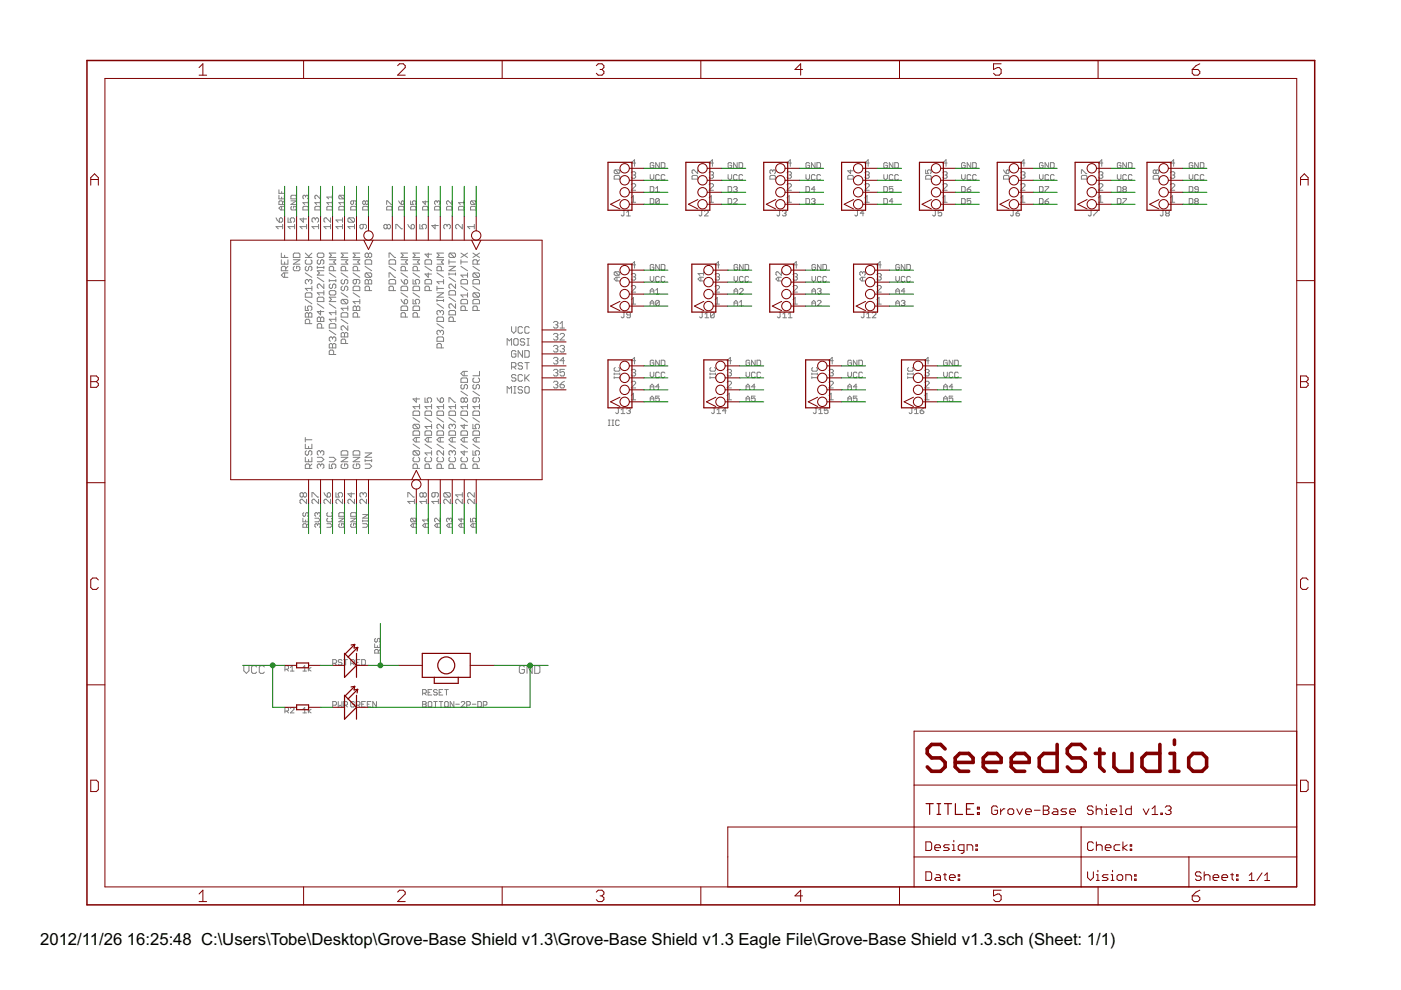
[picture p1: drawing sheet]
<svg xmlns="http://www.w3.org/2000/svg" width="297mm" height="210mm" viewBox="0 0 297 210" stroke-linecap="round" stroke-linejoin="round" font-family="sans-serif">
<defs><g id="words">
<g font-size="4">
<text x="8.5" y="200.4">2012/11/26</text>
<text x="26.9" y="200.4">16:25:48 C:\Users\Tobe\Desktop\Grove-Base Shield v1.3\Grove-Base Shield v1.3 Eagle File\Grove-Base Shield v1.3.sch (Sheet: 1/1)</text>
</g>
</g></defs>
<g fill="none" stroke="#808080" stroke-width=".21">
<path d="M130.2 37.4l.2-.2h.8l.2 .2v.6h-1.2zM130.4 36h.8l.2 .2v.4l-.2 .2M130.4 36l-.2 .2v.4l.2 .2h.8M130.4 36l.8 .8M133.8 39.2l.3-.3h.4l.3 .3v.2l-1 .9h1M133.8 36.6l.3-.2h.4l.3 .2-.3 .5M134.3 37.1h.2M134.5 37.1l.3 .2-.3 .5h-.4l-.3-.2M134.8 34.6h-1l.7-.7v1.4M137.9 39.6h.5l.2 .2v.7l-.2 .2h-.5zM137.9 37v.8l.3 .4 .4-.4v-.8M138.6 34.7l-.2-.2h-.4l-.1 .2v.7l.1 .2h.4l.2-.2v-.3h-.4"/>
<path d="M139 39.9l.4-.3v1.1M139.8 37.2l-.2-.2h-.4l-.2 .2v.8l.2 .2h.4l.2-.2M139.8 34.5v1.1l-.8-1.1v1.1M140.2 34.5h.6l.2 .2v.7l-.2 .2h-.6zM141 37.2l-.2-.2h-.4l-.2 .2v.8l.2 .2h.4l.2-.2M146.9 37.2h.8l.2 .2v.6h-1.2v-.6zM147.9 36v.8l-.8-.8-.4 .2v.4l.2 .2M150.3 36.6l.3-.2h.4l.3 .2-.3 .5M150.3 39.2l.3-.3h.4l.3 .3v.2l-1 .9h1M150.8 37.1h.2M151 37.1l.3 .2-.3 .5h-.4l-.3-.2M151.3 34.6h-1l.7-.7v1.4"/>
<path d="M154.4 37v.8l.3 .4 .4-.4v-.8M154.4 39.6h.5l.2 .2v.7l-.2 .2h-.5zM155.1 34.7l-.2-.2h-.3l-.2 .2v.7l.2 .2h.3l.2-.2v-.3h-.4M155.5 39.8l.2-.2h.4l.2 .2-.2 .3M156.3 37.2l-.2-.2h-.4l-.2 .2v.8l.2 .2h.4l.2-.2M156.3 34.5v1.1l-.8-1.1v1.1M156.7 34.5h.6l.2 .2v.7l-.2 .2h-.6zM157.5 37.2l-.2-.2h-.4l-.2 .2v.8l.2 .2h.4l.2-.2M163.4 37.2h.8l.2 .2v.6h-1.2v-.6zM163.8 36.2l-.2-.2-.4 .2v.4l.2 .2M163.8 36.2l.2-.2 .4 .2v.4l-.2 .2M163.8 36.2v.2"/>
<path d="M166.9 39.2l.2-.3h.5l.2 .3v.2l-.9 .9h.9M166.9 36.6l.2-.2h.5l.2 .2-.2 .5M167.3 37.1h.3M167.6 37.1l.2 .2-.2 .5h-.5l-.2-.2M167.8 34.6h-.9l.7-.7v1.4M170.9 37v.8l.4 .4 .3-.4v-.8M170.9 39.6h.5l.2 .2v.7l-.2 .2h-.5zM171.6 34.7l-.2-.2h-.3l-.2 .2v.7l.2 .2h.3l.2-.2v-.3h-.3M172.8 37.2l-.2-.2h-.4l-.2 .2v.8l.2 .2h.4l.2-.2M172.8 34.5v1.1l-.8-1.1v1.1M173.2 34.5h.6l.2 .2v.7l-.2 .2h-.6zM174 37.2l-.2-.2h-.4l-.2 .2v.8l.2 .2h.4l.2-.2"/>
<path d="M179.9 37.2h.8l.2 .2v.6h-1.2v-.6zM180.3 36v.8l-.6-.6h1.2M183.4 39.2l.2-.3h.5l.2 .3v.2l-.9 .9h.9M183.4 36.6l.2-.2h.5l.2 .2-.2 .5M183.8 37.1h.3M184.1 37.1l.2 .2-.2 .5h-.5l-.2-.2M184.3 34.6h-.9l.7-.7v1.4M187.4 37v.8l.4 .4 .4-.4v-.8M187.4 39.6h.6l.2 .2v.7l-.2 .2h-.6zM188.2 34.7l-.2-.2h-.4l-.2 .2v.7l.2 .2h.4l.2-.2v-.3h-.4M189.3 34.5v1.1l-.7-1.1v1.1M189.3 37.2l-.2-.2h-.4l-.1 .2v.8l.1 .2h.4l.2-.2"/>
<path d="M189.3 39.6h-.7v.5l.3-.2 .4 .2v.4l-.2 .2h-.4l-.1-.2M189.7 34.5h.6l.2 .2v.7l-.2 .2h-.6zM190.5 37.2l-.2-.2h-.4l-.2 .2v.8l.2 .2h.4l.2-.2M196.3 36v.8h.5l-.2-.4 .2-.4h.4l.2 .2v.4l-.2 .2M196.4 37.2h.8l.2 .2v.6h-1.1v-.6zM199.9 39.2l.2-.3h.5l.2 .3v.2l-.9 .9h.9M199.9 36.6l.2-.2h.5l.2 .2-.2 .5M200.3 37.1h.3M200.6 37.1l.2 .2-.2 .5h-.5l-.2-.2M200.8 34.6h-.9l.7-.7v1.4M203.9 37v.8l.4 .4 .3-.4v-.8M203.9 39.6h.5l.2 .2v.7l-.2 .2h-.5z"/>
<path d="M204.6 34.7l-.2-.2h-.3l-.2 .2v.7l.2 .2h.3l.2-.2v-.3h-.3M205.8 37.2l-.2-.2h-.3l-.2 .2v.8l.2 .2h.3l.2-.2M205.8 34.5v1.1l-.7-1.1v1.1M205.8 39.6l-.7 .5M206.2 34.5h.6l.2 .2v.7l-.2 .2h-.6zM207 37.2l-.2-.2h-.4l-.2 .2v.8l.2 .2h.4l.2-.2M212.8 36l.5 .8M213 37.2h.7l.2 .2v.6h-1.1v-.6zM213.3 36.2l.3-.2 .3 .2v.4l-.2 .2h-.4zM216.4 39.2l.2-.3h.5l.2 .3v.2l-.9 .9h.9M216.4 36.6l.2-.2h.5l.2 .2-.2 .5M216.9 37.1h.2"/>
<path d="M217.1 37.1l.2 .2-.2 .5h-.5l-.2-.2M217.3 34.6h-.9l.7-.7v1.4M220.4 37v.8l.4 .4 .3-.4v-.8M220.4 39.6h.6l.1 .2v.7l-.1 .2h-.6zM221.1 34.7l-.1-.2h-.4l-.2 .2v.7l.2 .2h.4l.1-.2v-.3h-.3M221.6 39.6h.7l-.7 1.1M222.3 37.2l-.2-.2h-.3l-.2 .2v.8l.2 .2h.3l.2-.2M222.3 34.5v1.1l-.7-1.1v1.1M222.7 34.5h.6l.2 .2v.7l-.2 .2h-.6zM223.5 37.2l-.2-.2h-.4l-.2 .2v.8l.2 .2h.4l.2-.2M229.3 37.4l.2-.2h.8l.1 .2v.6h-1.1zM229.3 36.8v-.8h.2l.8 .8h.1"/>
<path d="M232.9 39.2l.2-.3h.5l.2 .3v.2l-.9 .9h.9M232.9 36.6l.2-.2h.5l.2 .2-.2 .5M233.4 37.1h.2M233.6 37.1l.2 .2-.2 .5h-.5l-.2-.2M233.8 34.6h-.9l.7-.7v1.4M236.9 39.6h.6l.2 .2v.7l-.2 .2h-.6zM236.9 37v.8l.4 .4 .4-.4v-.8M237.7 34.7l-.2-.2h-.4l-.2 .2v.7l.2 .2h.4l.2-.2v-.3h-.4M238.8 34.5v1.1l-.7-1.1v1.1M238.8 37.2l-.2-.2h-.3l-.2 .2v.8l.2 .2h.3l.2-.2M239.2 34.5h.6l.2 .2v.7l-.2 .2h-.6zM240 37.2l-.2-.2h-.4l-.2 .2v.8l.2 .2h.4l.2-.2"/>
<path d="M244.5 37.4l.2-.2h.8l.2 .2v.6h-1.2zM245.1 36.2l-.2-.2-.4 .2v.4l.2 .2 .4-.2M245.1 36.2l.2-.2 .4 .2v.4l-.2 .2-.4-.2M245.1 36.2v.4M248.1 39.2l.2-.3h.5l.3 .3v.2l-1 .9h1M248.1 36.6l.2-.2h.5l.3 .2-.3 .5M248.6 37.1h.2M248.8 37.1l.3 .2-.3 .5h-.5l-.2-.2M249.1 34.6h-1l.7-.7v1.4M252.1 37v.8l.4 .4 .4-.4v-.8M252.1 39.6h.6l.2 .2v.7l-.2 .2h-.6zM252.9 34.7l-.2-.2h-.4l-.2 .2v.7l.2 .2h.4l.2-.2v-.3h-.4"/>
<path d="M254.1 34.5v1.1l-.8-1.1v1.1M254.1 37.2l-.2-.2h-.4l-.2 .2v.8l.2 .2h.4l.2-.2M254.5 34.5h.6l.1 .2v.7l-.1 .2h-.6zM255.2 37.2l-.1-.2h-.4l-.2 .2v.8l.2 .2h.4l.1-.2M58.5 46.2l.7 .9M59.1 41.4v.8h1.2v-.8M59.1 40.2v.8h1.2M59.2 46.4l.3-.2 .4 .2v.5l-.2 .2h-.5zM59.6 55.1v.9h1.4v-.9M59.6 53.7v.9h1.4M59.7 40.6v.4M59.7 41.8v.4"/>
<path d="M59.7 43.8v.7M59.9 43.3v-.5l-.2-.2h-.4l-.2 .2v.5h1.2M59.9 48h-1.4l.5 .5M59.9 47.6v.9M60.3 43.8h-.8l-.4 .3 .4 .4h.8M60.3 42.6l-.4 .4M60.3 54.1v.5M60.3 55.5v.5M60.3 57.9v.9M60.6 57.4v-.7l-.3-.2h-.4l-.3 .2v.7h1.4M61 57.9h-.9l-.5 .4 .5 .5h.9M61 56.5l-.4 .4"/>
<path d="M61.1 46.2v.9h.7l-.3-.7 .3-.2h.4l.3 .2v.5l-.3 .2M61.7 41.6l.2-.2h.7l.2 .2v.6h-1.1zM61.7 42.6h1.1l-1.1 .7h1.1M61.9 43.8l-.2 .1v.4l.2 .2h.7l.2-.2v-.4l-.2-.1h-.3v.3M62.2 55.1h1.4l-1.4 .9h1.4M62.2 53.9l.2-.2h1l.2 .2v.7h-1.4zM62.4 56.5l-.2 .2v.5l.2 .2h1l.2-.2v-.5l-.2-.2h-.5v.4M62.5 48h-1.4l.4 .5M62.5 47.6v.9M64.2 43.9l.2-.1h.8l.2 .1v.6h-1.2zM64.3 46.2v.9l-.7-.7h1.4M64.7 54.6h1.4"/>
<path d="M64.7 57.9l1.4 .9M64.7 53.7l1 .9M64.8 41.6l-.2-.2-.4 .2v.4l.2 .2M64.8 41.6l.2-.2 .4 .2v.4l-.2 .2M64.8 41.6v.2M65 56.5l-.3 .2v.5l.3 .2 .4-.2v-.5l.3-.2 .4 .2v.5l-.2 .2M65 55.1l-.3 .2v.5l.3 .2h.9l.2-.2v-.5l-.2-.2M65 48h-1.4l.5 .5M65 47.6v.9M65.4 43h-1.2l.4 .3M65.4 42.6v.7M65.4 59.5v.2"/>
<path d="M65.4 59.5l-.2-.2-.5 .2v.5l.3 .2M65.4 59.5l.3-.2 .4 .2v.5l-.2 .2M66.1 53.7l-.7 .7M66.8 43.9l.2-.1h.7l.2 .1v.6h-1.1zM66.8 46.4l-.2-.2-.5 .2v.5l.3 .2M66.8 46.4l.3-.2 .4 .2v.5l-.2 .2M66.8 46.4v.3M67.3 53.9l.2-.2h.9l.3 .2v.5l-.3 .2h-.9l-.2-.2zM67.3 56.5v.4M67.3 58.8l1.4 .9M67.3 56.7h1.4M67.5 55.1l-.2 .2v.5l.4 .2 .3-.2v-.5l.4-.2 .3 .2v.5l-.3 .2"/>
<path d="M67.5 48h-1.4l.5 .5M67.5 47.6v.9M67.9 43h-1.1l.3 .3M67.9 41.4v.8l-.8-.8-.3 .2v.4l.2 .2M67.9 42.6v.7M68.7 57.4h-1.4l.4 .5-.4 .4h1.4M68.7 56.5v.4M69.3 43.9l.2-.1h.8l.1 .1v.6h-1.1zM69.8 55.1h1.4l-.5 .4 .5 .5h-1.4M69.8 59.3v.4M69.8 59.5h1.4M69.8 57.9l1.4 .9"/>
<path d="M70.1 48h-1.4l.5 .5M70.1 46.2v.9l-.9-.9h-.3l-.2 .2v.5l.2 .2M70.1 47.6v.9M70.4 41.4v.8M70.4 42.6v.7M70.4 43h-1.1l.4 .3M70.4 41.8h-1.1l.4 .4M70.7 57.4v-.7l-.2-.2h-.5l-.2 .2v.7h1.4M71.2 53.7h-1.4l.5 .4-.5 .5h1.4M71.2 59.3v.4M71.8 43.9l.2-.1h.8l.2 .1v.6h-1.2zM72 41.4l-.2 .2v.4l.2 .2h.8"/>
<path d="M72 41.4h.8l.2 .2v.4l-.2 .2M72 41.4l.8 .8M72.3 55.1h1.4l-.4 .4 .4 .5h-1.4M72.3 57.9l1.4 .9M72.6 59.3l-.3 .2v.5l.5 .2 .2-.2v-.5l.5-.2 .2 .2v.5l-.2 .2M72.6 48h-1.4l.5 .5M72.6 46.2v.9M72.6 47.6v.9M72.6 46.7h-1.4l.5 .4M73 42.6v.7M73 43h-1.2l.4 .3M73.3 57.4v-.7l-.3-.2h-.4l-.3 .2v.7h1.4"/>
<path d="M73.7 53.7h-1.4l.5 .4-.5 .5h1.4M74 46.2h.9l.3 .2v.5l-.3 .2M74 46.2l-.2 .2v.5l.2 .2h.9M74 46.2l.9 .9M74.5 43.8h.8l.2 .1v.6h-1.1v-.6zM74.9 55.1h1.4l-.5 .4 .5 .5h-1.4M74.9 57.9l1.4 .9M75 42.6v.6l-.2 .1-.4-.1v-.4l.1-.2h.8l.2 .2v.4l-.2 .1M75.2 47.6v.9M75.2 48h-1.4l.4 .5M75.6 59.3v.7l-.3 .2-.4-.2v-.5l.2-.2h1l.2 .2v.5l-.2 .2M75.8 57.4v-.7l-.2-.2h-.5l-.2 .2v.7h1.4"/>
<path d="M76.3 53.7h-1.4l.4 .4-.4 .5h1.4M76.9 43.9l.2-.1h.8l.2 .1v.6h-1.2zM77 47.6v.7l-.2 .2-.5-.2v-.5l.2-.2h1l.2 .2v.5l-.2 .2M77.4 59.5l.2-.2 .5 .2 .5-.2 .2 .2v.7h-1.4zM77.4 55.3l.2-.2h1l.2 .2v.7h-1.4zM77.4 56.5l1.4 .9M77.5 42.8v.4M77.5 42.8l.2-.2 .4 .2v.4l-.2 .1-.4-.1M77.5 42.8l-.2-.2-.4 .2v.4l.2 .1 .4-.1M77.6 57.9l-.2 .2v.5l.2 .2h1M77.6 57.9h1l.2 .2v.5l-.2 .2M77.6 57.9l1 .9"/>
<path d="M78.1 53.9l-.2-.2-.5 .2v.5l.2 .2 .5-.2M78.1 53.9l.2-.2 .5 .2v.5l-.2 .2-.5-.2M78.1 53.9v.5M78.1 59.5v.7M82 43.3v-.7l1.1 .7M82 43.9l.2-.1h.7l.2 .1v.6h-1.1zM82.1 47.8l-.2-.2-.5 .2v.5l.2 .2 .5-.2M82.1 47.8l.2-.2 .5 .2v.5l-.3 .2-.4-.2M82.1 47.8v.5M82.5 58.8v-.9h.2l1 .9h.2M82.5 59.5l.2-.2h1l.2 .2v.7h-1.4zM82.5 55.3l.2-.2h1l.2 .2v.7h-1.4z"/>
<path d="M82.5 54.6v-.9h.2l1 .9h.2M82.5 56.5l1.4 .9M83.9 48.5v-.9h.3l.9 .9h.2M84.5 42.6l.6 .7M84.5 43.9l.2-.1h.8l.2 .1v.6h-1.2zM85 55.1h1.4l-.4 .4 .4 .5h-1.4M85 59.3l.7 .9M85 57.9l1.4 .9M85.3 42.6l.4 .2v.4l-.2 .1h-.4v-.5zM85.7 59.5l.5-.2 .2 .2v.5l-.2 .2h-.5zM86 57.4v-.7l-.3-.2h-.4l-.3 .2v.7h1.4M86.4 53.7h-1.4l.5 .4-.5 .5h1.4"/>
<path d="M86.5 47.6l.7 .9M87.1 42.6v.7h.5l-.2-.3 .2-.4h.4l.2 .2v.4l-.2 .1M87.1 43.9l.1-.1h.8l.2 .1v.6h-1.1zM87.2 47.8l.4-.2 .3 .2v.5l-.3 .2h-.4zM87.6 59.3v.9h.7l-.3-.7 .3-.2h.4l.3 .2v.5l-.3 .2M87.6 55.1h1.4l-.5 .4 .5 .5h-1.4M87.6 57.9l1.4 .9M88.5 57.4v-.7l-.2-.2h-.5l-.2 .2v.7h1.4M89 53.7h-1.4l.4 .4-.4 .5h1.4M89 47.6v.9h.7l-.2-.7 .2-.2h.5l.2 .2v.5l-.2 .2M89.8 43.8h.8l.1 .1v.6h-1.1v-.6zM90.1 59.5l.2-.2h1l.2 .2v.7h-1.4z"/>
<path d="M90.1 55.3l.2-.2h1l.2 .2v.7h-1.4zM90.1 56.5l1.4 .9M90.2 42.6v.7l-.6-.5h1.1M90.8 53.7v.9l-.7-.7h1.4M90.8 57.9v.9l-.7-.7h1.4M92.1 43.9l.2-.1h.8l.2 .1v.6h-1.2zM92.2 47.6v.9l-.7-.7h1.4M92.6 55.1h1.4l-.4 .4 .4 .5h-1.4M92.6 57.9l1.4 .9M92.7 42.8l.2-.2 .4 .2v.4l-.2 .1M92.7 42.8v.2M92.7 42.8l-.2-.2-.4 .2v.4l.2 .1"/>
<path d="M93.6 57.4v-.7l-.3-.2h-.4l-.3 .2v.7h1.4M94 53.7h-1.4l.5 .4-.5 .5h1.4M94 59.3v.9M94 59.7h-1.4l.5 .5M94.8 47.8l.2-.2 .5 .2v.5l-.3 .2M94.8 47.8l-.2-.2-.5 .2v.5l.2 .2M94.8 47.8v.2M94.9 43.8h.7l.2 .1v.6h-1.1v-.6zM95.2 55.5h1.4M95.2 55.1v.9M95.2 57.9v.4M95.2 58.8l1.4 .9"/>
<path d="M95.2 58.1h1.4M95.2 56.5h1.4l-1.4 .9h1.4M95.4 53.7l-.2 .2v.5l.2 .2h1M95.4 53.7h1l.2 .2v.5l-.2 .2M95.4 53.7l1 .9M95.8 42.6v.7l-.7-.7-.4 .2v.4l.2 .1M96.6 57.9v.4M97.2 43.9l.2-.1h.8l.2 .1v.6h-1.2zM97.7 59.5l.3-.2h.9l.2 .2v.7h-1.4zM97.7 55.1v.9M97.7 56.5l1.4 .9M97.7 55.5h1.4"/>
<path d="M97.7 53.7l1.4 .9M98 47.6v.9l-.9-.9h-.2l-.3 .2v.5l.3 .2M98.4 43h-1.2l.4 .3M98.4 42.6v.7M99.1 58.3h-1.4l.5 .5M99.1 57.9v.9M99.1 53.7l-1.4 .9M99.8 43.9l.1-.1h.8l.2 .1v.6h-1.1zM99.9 42.6l-.1 .2v.4l.1 .1h.8M99.9 42.6h.8l.2 .2v.4l-.2 .1M99.9 42.6l.8 .7M100.3 56.5l1.4 .9"/>
<path d="M100.3 53.7l1.4 .9M100.5 57.9l-.2 .2v.5l.2 .2h.9M100.5 59.3h.9l.3 .2v.7h-1.4v-.7zM100.5 57.9h.9l.3 .2v.5l-.3 .2M100.5 57.9l.9 .9M100.6 48h-1.5l.5 .5M100.6 47.6v.9M101.2 56v-.7l-.2-.2h-.5l-.2 .2v.7h1.4M101.7 55.1l-.5 .4M101.7 53.7l-1.4 .9M130.4 57.6h.8l.2 .2v.4l-.2 .2M130.4 57.6l-.2 .2v.4l.2 .2h.8"/>
<path d="M130.4 57.6l.8 .8M130.8 58.8v.8M131.4 58.8h-.8l-.4 .4 .4 .4h.8M132.1 44.6h.4M132.3 44.6v1l-.2 .2-.4-.2M132.9 45.8h.7M132.9 45l.4-.4v1.2M133.8 58.2l.3-.2h.4l.3 .2-.3 .5M133.8 42l.5-.5v1.4M133.8 42.9h1M134.3 58.7h.2M134.5 58.7l.3 .2-.3 .5h-.4l-.3-.2"/>
<path d="M134.8 56.2h-1l.7-.7v1.4M137.9 42.1h.5l.2 .2v.8l-.2 .1h-.5zM137.9 58.6v.8l.3 .4 .4-.4v-.8M138.6 56.3l-.2-.2h-.4l-.1 .2v.7l.1 .2h.4l.2-.2v-.4h-.4M139 40.7h.8M139.8 58.8l-.2-.2h-.4l-.2 .2v.8l.2 .2h.4l.2-.2M139.8 42.3v.8l-.2 .1h-.4l-.2-.1M139.8 42.3l-.2-.2h-.4l-.2 .2v.8M139.8 56.1v1.1l-.8-1.1v1.1M139.8 42.3l-.8 .8M140.2 56.1h.6l.2 .2v.7l-.2 .2h-.6zM141 58.8l-.2-.2h-.4l-.2 .2v.8l.2 .2h.4l.2-.2"/>
<path d="M148.6 58.8v.8M148.6 44.6h.4M148.8 44.6v1l-.2 .2-.4-.2M149.2 58.8h-.8l-.4 .4 .4 .4h.8M149.2 58h-1.2l.4 .4M149.2 57.6v.8M149.4 44.8l.2-.2h.4l.2 .2v.2l-.8 .8h.8M150.3 42l.5-.5v1.4M150.3 42.9h1M151.6 58.2l.2-.2h.5l.2 .2-.2 .5M152.1 58.7h.2M152.3 58.7l.2 .2-.2 .5h-.5l-.2-.2"/>
<path d="M152.5 56.2h-.9l.7-.7v1.4M154.4 42.1h.5l.2 .2v.8l-.2 .1h-.5zM155.5 42.3l.2-.2h.4l.2 .2v.2l-.8 .7h.8M155.6 58.6v.8l.4 .4 .4-.4v-.8M155.9 40.1h.2M156.1 40.1l.2 .2-.2 .4h-.4l-.2-.2M156.4 56.3l-.2-.2h-.4l-.2 .2v.7l.2 .2h.4l.2-.2v-.4h-.4M157.6 58.8l-.2-.2h-.4l-.2 .2v.8l.2 .2h.4l.2-.2M157.6 56.1v1.1l-.8-1.1v1.1M158 56.1h.5l.2 .2v.7l-.2 .2h-.5zM158.7 58.8l-.2-.2h-.3l-.2 .2v.8l.2 .2h.3l.2-.2M165.1 58.8v.8"/>
<path d="M165.1 44.6h.4M165.3 44.6v1l-.2 .2-.4-.2M165.7 58.8h-.8l-.4 .4 .4 .4h.8M165.7 57.6v.8l-.8-.8-.4 .2v.4l.2 .2M165.9 44.8l.2-.2h.4l.2 .2-.2 .4M166.3 45.2h.2M166.5 45.2l.2 .2-.2 .4h-.4l-.2-.2M166.9 42.9h.9M166.9 42l.4-.5v1.4M168.1 58.2l.3-.2h.4l.3 .2-.3 .5M168.6 58.7h.2M168.8 58.7l.3 .2-.3 .5h-.4l-.3-.2"/>
<path d="M169.1 56.2h-1l.7-.7v1.4M170.9 42.1h.5l.2 .2v.8l-.2 .1h-.5zM172 42.3l.2-.2h.4l.2 .2-.2 .4M172.1 58.6v.8l.4 .4 .4-.4v-.8M172.4 42.7h.2M172.6 42.7l.2 .2-.2 .3h-.4l-.2-.1M172.8 40.1h-.8l.6-.5v1.1M172.9 56.3l-.2-.2h-.4l-.2 .2v.7l.2 .2h.4l.2-.2v-.4h-.4M174.1 58.8l-.2-.2h-.4l-.2 .2v.8l.2 .2h.4l.2-.2M174.1 56.1v1.1l-.8-1.1v1.1M174.5 56.1h.5l.2 .2v.7l-.2 .2h-.5zM175.2 58.8l-.2-.2h-.3l-.2 .2v.8l.2 .2h.3l.2-.2"/>
<path d="M181.6 44.6h.4M181.8 44.6v1l-.2 .2-.4-.2M182.9 57.8l-.2-.2-.4 .2v.4l.2 .2M182.9 57.8l.2-.2 .4 .2v.4l-.2 .2M182.9 57.8v.2M182.9 58.8v.8M183.2 45.2h-.8l.6-.6v1.2M183.4 42.9h.9M183.4 42l.4-.5v1.4M183.5 58.8h-.8l-.4 .4 .4 .4h.8M185.9 58.2l.2-.2h.5l.2 .2-.2 .5M186.4 58.7h.2"/>
<path d="M186.6 58.7l.2 .2-.2 .5h-.5l-.2-.2M186.8 56.2h-.9l.7-.7v1.4M187.4 42.1h.6l.2 .2v.8l-.2 .1h-.6zM189.3 42.7h-.7l.5-.6v1.1M189.9 58.6v.8l.4 .4 .4-.4v-.8M190.7 56.3l-.2-.2h-.4l-.2 .2v.7l.2 .2h.4l.2-.2v-.4h-.4M191.9 58.8l-.2-.2h-.4l-.2 .2v.8l.2 .2h.4l.2-.2M191.9 56.1v1.1l-.8-1.1v1.1M192.3 56.1h.5l.2 .2v.7l-.2 .2h-.5zM193 58.8l-.2-.2h-.4l-.1 .2v.8l.1 .2h.4l.2-.2M198.1 44.6h.4M198.3 44.6v1l-.2 .2-.4-.2"/>
<path d="M199.7 44.6h-.8v.6l.4-.2 .4 .2v.4l-.2 .2h-.4l-.2-.2M199.9 42.9h.9M199.9 42l.4-.5v1.4M203.9 42.1h.5l.2 .2v.8l-.2 .1h-.5zM205.1 40.1h.5l.2 .4-.2 .2h-.3l-.2-.2zM205.8 42.1h-.7v.6l.3-.2 .4 .2v.4l-.2 .1h-.3l-.2-.1M214.6 44.6h.4M214.8 44.6v1l-.2 .2-.4-.2M215.4 45.2h.6l.2 .4-.2 .2h-.4l-.2-.2zM216.2 44.6l-.8 .6M216.4 42.9h.9M216.4 42l.5-.5v1.4"/>
<path d="M220.4 42.1h.6l.1 .2v.8l-.1 .1h-.6zM221.6 42.7h.5l.2 .4-.2 .1h-.3l-.2-.1zM222.3 42.1l-.7 .6M231.1 44.6h.4M231.3 44.6v1l-.2 .2-.4-.2M231.9 44.6h.8v.2l-.8 .8v.2M232.9 42.9h.9M232.9 42l.5-.5v1.4M236.9 42.1h.6l.2 .2v.8l-.2 .1h-.6zM238.1 42.1h.7l-.7 1.1M238.3 40.1l-.2-.2 .2-.3h.3l.2 .2-.2 .3M238.3 40.1l-.2 .2 .2 .4h.3l.2-.2-.2-.4"/>
<path d="M238.3 40.1h.3M246.4 44.6h.4M246.6 44.6v1l-.2 .2-.4-.2M247.3 45.2l-.2 .2 .2 .4h.4l.2-.2-.2-.4M247.3 45.2l-.2-.2 .2-.4h.4l.2 .2-.2 .4M247.3 45.2h.4M248.1 42.9h1M248.1 42l.5-.5v1.4M252.1 42.1h.6l.2 .2v.8l-.2 .1h-.6zM253.5 42.7l-.2-.2 .2-.4h.4l.2 .2-.2 .4M253.5 42.7l-.2 .2 .2 .3h.4l.2-.1-.2-.4M253.5 42.7h.4"/>
<path d="M254.1 40.1h-.6l-.2-.2 .2-.3h.4l.2 .2v.7l-.2 .2h-.4l-.2-.2M64.7 64.9v.9h.7l-.2-.7 .2-.2h.5l.2 .2v.5l-.2 .2M64.7 62.3l.3-.2h.9l.2 .2v.7h-1.4zM64.7 66.5l.3-.2 .4 .2 .5-.2 .2 .2v.7h-1.4zM64.7 63.5l1.4 .9M65.4 66.5v.7M65.7 68.6v-.7l-.3-.2h-.4l-.3 .2v.7h1.4M66.1 61.2h-1.4l.5 .4M66.1 60.7v.9M67.3 67.5l.2-.3 .5 .3 .4-.3 .3 .3v.7h-1.4zM67.3 64.4l1.4 1M67.5 63h.9l.3 .2v.7h-1.4v-.7z"/>
<path d="M68 65.8v1l-.7-.7h1.4M68 67.5v.7M68.2 69.6v-.7l-.2-.3h-.5l-.2 .3v.7h1.4M68.7 62.1h-1.4l.4 .4M68.7 60.2v1l-1-1h-.2l-.2 .3v.4l.2 .3M68.7 61.6v.9M69.8 61.8l.2-.2h1l.2 .2v.5l-.2 .2h-1l-.2-.2zM69.8 73.1l.2-.3 .5 .3 .5-.3 .2 .3v.7h-1.4zM69.8 68.9l.2-.3h1l.2 .3v.7h-1.4zM69.8 70l1.4 1M69.8 64.4l1.4 1M70 60.2l-.2 .3v.4l.5 .3 .2-.3v-.4l.5-.3 .2 .3v.4l-.2 .3"/>
<path d="M70.5 71.7l-.2-.3-.5 .3v.4l.2 .3M70.5 71.7l.2-.3 .5 .3v.4l-.2 .3M70.5 71.7v.2M70.5 73.1v.7M70.7 75.2v-.7l-.2-.3h-.5l-.2 .3v.7h1.4M71.2 63h-1.4l.5 .5-.5 .4h1.4M71.2 66.3h-1.4l.5 .5M71.2 65.8v1M71.2 67.2v1M71.2 67.7h-1.4l.5 .5M72.3 66.5l.3-.2h.9l.2 .2v.7h-1.4zM72.3 70.7l.3-.2 .4 .2 .5-.2 .2 .2v.7h-1.4z"/>
<path d="M72.3 67.7l1.4 .9M72.3 62.1l1.4 .9M72.6 63.5l-.3 .2v.5l.3 .2h.9M72.6 63.5h.9l.2 .2v.5l-.2 .2M72.6 60.7l-.3 .2v.5l.5 .2 .2-.2v-.5l.5-.2 .2 .2v.5l-.2 .2M72.6 63.5l.9 .9M73 70.7v.7M73.3 72.8v-.7l-.3-.2h-.4l-.3 .2v.7h1.4M73.7 69.1v.9l-.9-.9h-.2l-.3 .2v.5l.3 .2M73.7 64.9v.9M73.7 65.4h-1.4l.5 .4M74.9 65.1l.2-.2 .5 .2 .5-.2 .2 .2v.7h-1.4z"/>
<path d="M74.9 60.9l.2-.2h1l.2 .2v.7h-1.4zM74.9 62.1l1.4 .9M75.6 65.1v.7M75.8 67.2v-.7l-.2-.2h-.5l-.2 .2v.7h1.4M76.3 63.5v.9M76.3 63.9h-1.4l.4 .5M78.3 61.6v-.7l-.2-.2h-.5l-.2 .2v.7h1.4M83.4 61.6v-.7l-.2-.2h-.5l-.2 .2v.7h1.4M85 65.1l.3-.2h.9l.2 .2v.7h-1.4zM85 60.9l.3-.2h.9l.2 .2v.7h-1.4zM85 63.5l.7 .9M85 62.1l1.4 .9"/>
<path d="M85.7 63.7l.5-.2 .2 .2v.5l-.2 .2h-.5zM86 67.2v-.7l-.3-.2h-.4l-.3 .2v.7h1.4M87.6 65.1l.2-.2h.9l.3 .2v.7h-1.4zM87.6 63.5v.9h.7l-.3-.7 .3-.2h.4l.3 .2v.5l-.3 .2M87.6 60.9l.2-.2h.9l.3 .2v.7h-1.4zM87.6 62.1l1.4 .9M88.5 67.2v-.7l-.2-.2h-.5l-.2 .2v.7h1.4M91 61.6v-.7l-.2-.2h-.5l-.2 .2v.7h1.4M92.6 62.1h1.4l-1.4 .9h1.4M92.6 67.5l.3-.3h.9l.2 .3v.7h-1.4zM92.6 60.7v.9M92.6 63.5v.4"/>
<path d="M92.6 68.6l1.4 1M92.6 64.4l1.4 1M92.6 63.7h1.4M92.6 61.2h1.4M92.9 71.4h.9l.2 .3v.7h-1.4v-.7zM93.3 66.1l-.2-.3-.5 .3v.4l.3 .3M93.3 66.1l.3-.3 .4 .3v.4l-.2 .3M93.3 70.3l-.2-.3-.5 .3v.4l.3 .3M93.3 70.3l.3-.3 .4 .3v.4l-.2 .3M93.3 66.1v.2M93.3 70.3v.2M93.6 73.8v-.7l-.3-.3h-.4l-.3 .3v.7h1.4"/>
<path d="M94 63.5v.4M95.2 61.8l.2-.2h1l.2 .2v.7h-1.4zM95.2 63l1.4 .9M95.4 65.8h1l.2 .3v.7h-1.4v-.7zM96.1 68.2v-.7l-.2-.3h-.5l-.2 .3v.7h1.4M96.6 64.4v1l-.9-1-.5 .2v.5l.2 .3M96.6 60.2v1l-.9-1h-.3l-.2 .3v.4l.2 .3M97.7 63.7l.3-.2h.9l.2 .2v.7h-1.4zM97.7 60.7l1.4 .9M98.4 78.7v1M98.7 65.8v-.7l-.3-.2h-.4l-.3 .2v.7h1.4M99.1 62.1v.9"/>
<path d="M99.1 62.5h-1.4l.5 .5M99.1 78.7h-.9l-.5 .5 .5 .5h.9M100.3 60.7l1.4 .9M100.5 62.1l-.2 .2v.5l.2 .2h.9M100.5 63.5h.9l.3 .2v.7h-1.4v-.7zM100.5 62.1h.9l.3 .2v.5l-.3 .2M100.5 62.1l.9 .9M101.2 65.8v-.7l-.2-.2h-.5l-.2 .2v.7h1.4M101.7 78.7v1h-1.4M107.5 73.2v-1.4l.5 .5 .5-.5v1.4M108.5 69.3v.9l.4 .5 .5-.5v-.9M108.5 77.8h.7l.2-.2v-.5l-.2-.2h-.7v1.4"/>
<path d="M108.9 72l.3-.2h.4l.3 .2v1l-.3 .2h-.4l-.3-.2zM108.9 77.8l.5 .5M109.4 79.7l-.2-.3h-.5l-.2 .5 .2 .2h.5l.2 .5-.2 .2h-.5l-.2-.2M109.4 74.6l-.2-.3h-.5l-.2 .3v.9l.2 .2h.5l.2-.2v-.5h-.5M110.8 69.5l-.2-.2h-.5l-.2 .2v.9l.2 .3h.5l.2-.3M110.8 77.1l-.2-.2h-.5l-.2 .2 .2 .5h.5l.2 .2-.2 .5h-.5l-.2-.3M110.8 74.3v1.4l-.9-1.4v1.4M110.8 79.7l-.2-.3h-.5l-.2 .3v.9l.2 .2h.5l.2-.2M111.3 72l-.3-.2h-.4l-.3 .5 .3 .2h.4l.3 .5-.3 .2h-.4l-.3-.2M111.3 74.3h.7l.2 .3v.9l-.2 .2h-.7zM111.3 79.4v1.4M111.3 76.9h.9"/>
<path d="M111.7 71.8h.5M111.7 73.2h.5M111.7 76.9v1.4M112 71.8v1.4M112.2 69.5l-.2-.2h-.5l-.2 .2v.9l.2 .3h.5l.2-.3M112.2 79.4l-.9 .9M117.3 78.5l.3-.2h.4l.3 .2-.3 .5M117.3 68.4l.3-.2h.4l.3 .2-.3 .5M117.3 70.9l.3-.2h.4l.3 .2-.3 .5M117.3 73.5l.3-.3h.4l.3 .3-.3 .4M117.3 76l.3-.2h.4l.3 .2-.3 .5M117.8 68.9h.2"/>
<path d="M117.8 71.4h.2M117.8 73.9h.2M117.8 76.5h.2M117.8 79h.2M118 79l.3 .2-.3 .5h-.4l-.3-.2M118 68.9l.3 .2-.3 .5h-.4l-.3-.3M118 71.4l.3 .2-.3 .5h-.4l-.3-.2M118 73.9l.3 .3-.3 .4h-.4l-.3-.2M118 76.5l.3 .2-.3 .5h-.4l-.3-.3M118.7 69.6h1M118.7 68.6l.5-.4v1.4M118.7 70.9l.3-.2h.4l.3 .2v.3l-1 .9h1"/>
<path d="M118.7 73.5l.3-.3h.4l.3 .3-.3 .4M119.2 73.9h.2M119.4 73.9l.3 .3-.3 .4h-.4l-.3-.2M119.7 78.3h-1v.7l.5-.2 .5 .2v.5l-.3 .2h-.4l-.3-.2M119.7 76.5h-1l.7-.7v1.4M130.2 79.1v.4M130.2 79.9v.4M130.2 79.3h1.2M130.4 77.9l-.2 .2v.4l.2 .2h.8l.2-.2v-.4l-.2-.2M131.4 79.1v.4M131.4 79.9v.4M132.1 66.2h.4"/>
<path d="M132.3 66.2v1l-.2 .2-.4-.2M133.6 66.8h-.5l-.2-.2 .2-.4h.4l.1 .2v.8l-.1 .2h-.4l-.2-.2M133.8 63.5l.5-.4v1.4M133.8 78.5l.3-.2h.4l.3 .2-.3 .5M133.8 60.8l.3-.3h.4l.3 .3v.2l-1 .9h1M133.8 64.5h1M134.3 79h.2M134.5 79l.3 .2-.3 .5h-.4l-.3-.2M134.8 76.5h-1l.7-.7v1.4M137.9 78.9v.8l.3 .4 .4-.4v-.8M137.9 62.3v-.8l.3-.3 .4 .3v.8M137.9 64.8v-.7l.3-.4 .4 .4v.7"/>
<path d="M137.9 64.3h.7M137.9 61.7h.7M138.6 76.6l-.2-.2h-.4l-.1 .2v.7l.1 .2h.4l.2-.2v-.4h-.4M139 61.5l.4-.3v1.1M139 62.3h.8M139.8 63.9l-.2-.2h-.4l-.2 .2v.7M139.8 76.4v1.1l-.8-1.1v1.1M139.8 79.1l-.2-.2h-.4l-.2 .2v.8l.2 .2h.4l.2-.2M139.8 63.9v.7l-.2 .2h-.4l-.2-.2M139.8 63.9l-.8 .7M140.2 76.4h.6l.2 .2v.7l-.2 .2h-.6zM141 79.1l-.2-.2h-.4l-.2 .2v.8l.2 .2h.4l.2-.2"/>
<path d="M148.7 66.2h.4M148.9 66.2v1l-.2 .2-.4-.2M149.5 67.4h.8M149.5 66.6l.4-.4v1.2M150.5 79.3h1.2M150.5 79.1v.4M150.5 79.9v.4M150.7 77.9l-.2 .2v.4l.2 .2h.8l.2-.2v-.4l-.2-.2M151.4 66.4v.8l-.2 .2h-.4l-.2-.2M151.4 66.4l-.2-.2h-.4l-.2 .2v.8M151.4 66.4l-.8 .8M151.6 64.5h.9"/>
<path d="M151.6 60.8l.2-.3h.5l.2 .3v.2l-.9 .9h.9M151.6 63.5l.5-.4v1.4M151.7 79.1v.4M151.7 79.9v.4M154.2 78.5l.2-.2h.5l.2 .2-.2 .5M154.6 79h.3M154.9 79l.2 .2-.2 .5h-.5l-.2-.2M155.1 76.5h-.9l.7-.7v1.4M155.6 62.3v-.8l.4-.3 .4 .3v.8M155.6 64.8v-.7l.4-.4 .4 .4v.7M155.6 64.3h.8M155.6 61.7h.8"/>
<path d="M156.8 61.3l.2-.1h.4l.2 .1v.2l-.8 .8h.8M156.8 64.8h.8M156.8 64.1l.4-.4v1.1M158.2 78.9v.8l.4 .4 .3-.4v-.8M158.9 76.6l-.2-.2h-.3l-.2 .2v.7l.2 .2h.3l.2-.2v-.4h-.3M160.1 79.1l-.2-.2h-.4l-.2 .2v.8l.2 .2h.4l.2-.2M160.1 76.4v1.1l-.8-1.1v1.1M160.5 76.4h.6l.2 .2v.7l-.2 .2h-.6zM161.3 79.1l-.2-.2h-.4l-.2 .2v.8l.2 .2h.4l.2-.2M165.2 66.2h.4M165.4 66.2v1l-.2 .2-.4-.2M166 67.4h.8"/>
<path d="M166 66.6l.4-.4v1.2M167.2 67.4h.7M167.2 66.6l.3-.4v1.2M168.1 64.5h1M168.1 60.8l.3-.3h.4l.3 .3v.2l-1 .9h1M168.1 63.5l.5-.4v1.4M172.1 79.3h1.2M172.1 79.1v.4M172.1 79.9v.4M172.1 62.3v-.8l.4-.3 .4 .3v.8M172.1 64.8v-.7l.4-.4 .4 .4v.7M172.1 64.3h.8"/>
<path d="M172.1 61.7h.8M172.3 77.9l-.2 .2v.4l.2 .2h.8l.2-.2v-.4l-.2-.2M173.3 79.1v.4M173.3 79.9v.4M173.3 63.9l.2-.2h.4l.2 .2v.2l-.8 .7h.8M173.3 61.3l.2-.1h.4l.2 .1-.2 .4M173.7 61.7h.2M173.9 61.7l.2 .2-.2 .4h-.4l-.2-.2M175.7 78.5l.3-.2h.4l.3 .2-.3 .5M176.2 79h.2M176.4 79l.3 .2-.3 .5h-.4l-.3-.2M176.7 76.5h-1l.7-.7v1.4"/>
<path d="M179.8 78.9v.8l.3 .4 .4-.4v-.8M180.5 76.6l-.2-.2h-.3l-.2 .2v.7l.2 .2h.3l.2-.2v-.4h-.4M181.7 76.4v1.1l-.8-1.1v1.1M181.7 79.1l-.2-.2h-.4l-.2 .2v.8l.2 .2h.4l.2-.2M182.1 76.4h.6l.2 .2v.7l-.2 .2h-.6zM182.9 79.1l-.2-.2h-.4l-.2 .2v.8l.2 .2h.4l.2-.2M183 66.2h.4M183.2 66.2v1l-.2 .2-.4-.2M183.8 67.4h.7M183.8 66.6l.3-.4v1.2M184.9 66.4l.2-.2h.4l.2 .2v.2l-.8 .8h.8M185.9 60.8l.2-.3h.5l.2 .3v.2l-.9 .9h.9"/>
<path d="M185.9 64.5h.9M185.9 63.5l.5-.4v1.4M189.9 62.3v-.8l.4-.3 .4 .3v.8M189.9 64.8v-.7l.4-.4 .4 .4v.7M189.9 64.3h.8M189.9 61.7h.8M191.1 63.9l.2-.2h.4l.2 .2-.2 .4M191.5 64.3h.2M191.7 64.3l.2 .2-.2 .3h-.4l-.2-.2M191.9 61.7h-.8l.6-.5v1.1M192.4 79.3h1.2M192.4 79.1v.4"/>
<path d="M192.4 79.9v.4M192.6 77.9l-.2 .2v.4l.2 .2h.8l.2-.2v-.4l-.2-.2M193.6 79.1v.4M193.6 79.9v.4M196.1 78.5l.2-.2h.5l.2 .2-.2 .5M196.5 79h.3M196.8 79l.2 .2-.2 .5h-.5l-.2-.2M197 76.5h-.9l.7-.7v1.4M200.1 78.9v.8l.4 .4 .4-.4v-.8M200.9 76.6l-.2-.2h-.4l-.2 .2v.7l.2 .2h.4l.2-.2v-.4h-.4M202 79.1l-.2-.2h-.4l-.1 .2v.8l.1 .2h.4l.2-.2M202 76.4v1.1l-.7-1.1v1.1"/>
<path d="M202.4 76.4h.6l.2 .2v.7l-.2 .2h-.6zM203.2 79.1l-.2-.2h-.4l-.2 .2v.8l.2 .2h.4l.2-.2M64.7 94.2v.9h1.4v-.9M64.7 97v.9h1.4v-.9M64.7 92.8v.9M64.7 93.2h1.4M65 95.6l-.3 .2v.5l.5 .2 .2-.2v-.5l.5-.2 .2 .2v.5l-.2 .2M65.4 94.6v.5M65.4 97.4v.5M65.7 99.3v-.7l-.3-.2h-.4l-.3 .2v.7h1.4M66.1 98.4l-.4 .4M67.3 97h.9l.5 .4-.5 .5h-.9"/>
<path d="M68 95.8l-.3-.2-.4 .2v.5l.2 .2M68 98.6l-.3-.2-.4 .2v.5l.2 .2M68 95.8l.2-.2 .5 .2v.5l-.3 .2M68 98.6l.2-.2 .5 .2v.5l-.3 .2M68 95.8v.2M68 98.6v.2M69.8 98.4v.9h.7l-.2-.7 .2-.2h.5l.2 .2v.5l-.2 .2M69.8 97h.9l.5 .4-.5 .5h-.9M72.3 95.8l.3-.2h.9l.2 .2v.7h-1.4zM72.3 97h1.4l-1.4 .9h1.4M72.6 98.4l-.3 .2v.5l.3 .2h.9l.2-.2v-.5l-.2-.2h-.5v.4M74.9 97h1.4l-1.4 .9h1.4"/>
<path d="M75.1 95.6h1l.2 .2v.7h-1.4v-.7zM75.1 98.4l-.2 .2v.5l.2 .2h1l.2-.2v-.5l-.2-.2h-.5v.4M77.4 97.4v.5M77.4 98.4h.9l.5 .4-.5 .5h-.9M77.4 96h1.4l-1.4 1h1.4M77.4 97.7h1.4M78.8 97.4v.5M87.6 94.2l1.4 .9M87.6 88.6l1.4 .9M87.8 87.1h.9l.3 .3v.7h-1.4v-.7zM87.8 90l-.2 .2v.5l.2 .2h.9M87.8 91.4h.9l.3 .2v.7h-1.4v-.7z"/>
<path d="M87.8 95.6l-.2 .2v.5l.2 .2h.9M87.8 97l-.2 .2v.5l.2 .2h.9l.3-.2v-.5l-.3-.2M87.8 90h.9l.3 .2v.5l-.3 .2M87.8 95.6h.9l.3 .2v.5l-.3 .2M87.8 95.6l.9 .9M87.8 90l.9 .9M88.3 84.3v1l-.7-.7h1.4M88.3 92.8v.9M88.5 99.3v-.7l-.2-.2h-.5l-.2 .2v.7h1.4M89 85.7v1M89 86.2h-1.4l.4 .5M89 92.8h-1l-.4 .4 .4 .5h1"/>
<path d="M90.1 84.3v1h.7l-.2-.7 .2-.3h.5l.2 .3v.4l-.2 .3M90.1 94.2l1.4 .9M90.1 88.6l1.4 .9M90.3 87.1h1l.2 .3v.7h-1.4v-.7zM90.3 91.4h1l.2 .2v.7h-1.4v-.7zM90.3 97l-.2 .2v.5l.2 .2h1l.2-.2v-.5l-.2-.2M90.8 92.8v.9M91 99.3v-.7l-.2-.2h-.5l-.2 .2v.7h1.4M91.5 85.7v1M91.5 90v.9M91.5 95.6v.9M91.5 90.4h-1.4l.5 .5"/>
<path d="M91.5 86.2h-1.4l.5 .5M91.5 96h-1.4l.5 .5M91.5 92.8h-.9l-.5 .4 .5 .5h.9M92.6 94.2l1.4 .9M92.6 88.6l1.4 .9M92.6 84.3l.7 1M92.9 87.1h.9l.2 .3v.7h-1.4v-.7zM92.9 91.4h.9l.2 .2v.7h-1.4v-.7zM92.9 97l-.3 .2v.5l.3 .2h.9l.2-.2v-.5l-.2-.2M93.3 84.6l.5-.3 .2 .3v.4l-.2 .3h-.5zM93.3 92.8v.9M93.6 99.3v-.7l-.3-.2h-.4l-.3 .2v.7h1.4"/>
<path d="M94 90v.9l-.9-.9h-.2l-.3 .2v.5l.3 .2M94 95.6v.9l-.9-.9-.5 .2v.5l.3 .2M94 85.7v1M94 92.8h-.9l-.5 .4 .5 .5h.9M94 86.2h-1.4l.5 .5M95.2 85.3v-1h.2l1 1h.2M95.2 94.2l1.4 .9M95.2 88.6l1.4 .9M95.4 87.1h1l.2 .3v.7h-1.4v-.7zM95.4 91.4h1l.2 .2v.7h-1.4v-.7zM95.4 97l-.2 .2v.5l.2 .2h1l.2-.2v-.5l-.2-.2M95.9 90.2l-.2-.2-.5 .2v.5l.2 .2"/>
<path d="M95.9 95.8l-.2-.2-.5 .2v.5l.2 .2M95.9 90.2l.2-.2 .5 .2v.5l-.2 .2M95.9 95.8l.2-.2 .5 .2v.5l-.2 .2M95.9 90.2v.2M95.9 92.8v.9M95.9 95.8v.2M96.1 99.3v-.7l-.2-.2h-.5l-.2 .2v.7h1.4M96.6 85.7v1M96.6 86.2h-1.4l.5 .5M96.6 92.8h-.9l-.5 .4 .5 .5h.9M97.7 94.2l1.4 .9M97.7 88.6l1.4 .9"/>
<path d="M97.7 83l1.4 .9M98 80.1h.9l.2 .3v.7h-1.4v-.7zM98 81.5l-.3 .3v.4l.5 .3 .2-.3v-.4l.5-.3 .2 .3v.4l-.2 .3M98 87.1h.9l.2 .3v.7h-1.4v-.7zM98 91.4h.9l.2 .2v.7h-1.4v-.7zM98 97l-.3 .2v.5l.3 .2h.9l.2-.2v-.5l-.2-.2M98.4 90v.9l-.7-.7h1.4M98.4 84.6l.3-.3 .4 .3v.4l-.2 .3-.5-.3M98.4 84.6l-.2-.3-.5 .3v.4l.3 .3 .4-.3M98.4 95.6v.9l-.7-.7h1.4M98.4 84.6v.4M98.4 92.8v.9"/>
<path d="M98.7 99.3v-.7l-.3-.2h-.4l-.3 .2v.7h1.4M99.1 85.7v1M99.1 92.8h-.9l-.5 .4 .5 .5h.9M99.1 86.2h-1.4l.5 .5M100.3 90v.9h.7l-.3-.7 .3-.2h.4l.3 .2v.5l-.3 .2M100.3 95.6v.9h.7l-.3-.5 .3-.4h.4l.3 .2v.5l-.3 .2M100.3 94.2l1.4 .9M100.3 88.6l1.4 .9M100.3 83l1.4 .9M100.5 80.1l-.2 .3v.4l.2 .3h.9l.3-.3v-.4l-.3-.3M100.5 81.5l-.2 .3v.4l.4 .3 .3-.3v-.4l.4-.3 .3 .3v.4l-.3 .3M100.5 87.1h.9l.3 .3v.7h-1.4v-.7z"/>
<path d="M100.5 91.4h.9l.3 .2v.7h-1.4v-.7zM100.5 97l-.2 .2v.5l.2 .2h.9l.3-.2v-.5l-.3-.2M101 84.3v.7l-.3 .3-.4-.3v-.4l.2-.3h.9l.3 .3v.4l-.3 .3M101 92.8v.9M101.2 99.3v-.7l-.2-.2h-.5l-.2 .2v.7h1.4M101.7 85.7v1M101.7 92.8h-1l-.4 .4 .4 .5h1M101.7 86.2h-1.4l.4 .5M107.5 83.4v-1.4l.5 .4 .5-.4v1.4M108.9 83.4h.5M108.9 82h.5M109.2 82v1.4"/>
<path d="M110.8 82.2l-.2-.2h-.5l-.2 .2 .2 .5h.5l.2 .2-.2 .5h-.5l-.2-.3M111.3 82.2l.2-.2h.5l.2 .2v.9l-.2 .3h-.5l-.2-.3zM111.5 80.1l.7 .7M117.3 81.1l.3-.3h.4l.3 .3-.3 .5M117.8 81.6h.2M118 81.6l.3 .2-.3 .5h-.4l-.3-.3M118.7 81.6h.7l.3 .4-.3 .3h-.4l-.3-.3zM119.7 80.8l-1 .8M129 90.2h.3M129 89.1h.3M129.2 89.1v1.1M129.8 90.2h.3"/>
<path d="M129.8 89.1h.3M129.9 89.1v1.1M130.2 80.1h1.2M130.9 86.5h.4M131.1 86.5v1l-.2 .2-.4-.2M131.3 89.3l-.2-.2h-.4l-.2 .2v.7l.2 .2h.4l.2-.2M131.7 87.7h.8M131.7 86.9l.4-.4v1.2M132.9 86.7l.2-.2h.4l.1 .2-.1 .4M133.3 87.1h.2M133.5 87.1l.1 .2-.1 .4h-.4l-.2-.2M133.8 81.1l.3-.3h.4l.3 .3v.2l-1 1h1"/>
<path d="M133.8 83.8l.5-.4v1.4M133.8 84.8h1M137.9 82.6v-.8l.3-.4 .4 .4v.8M137.9 85.1v-.7l.3-.4 .4 .4v.7M137.9 82h.7M137.9 84.6h.7M139.8 84h-.8v.6l.4-.2 .4 .2v.3l-.2 .2h-.4l-.2-.2M139.8 82h-.8l.6-.6v1.2M150.5 80.1h1.2M151.2 86.5h.4M151.4 86.5v1l-.2 .2-.3-.2M152 87.7h.8"/>
<path d="M152 86.9l.4-.4v1.2M154 87.1h-.8l.6-.6v1.2M154.2 81.1l.2-.3h.5l.2 .3v.2l-.9 1h.9M154.2 84.8h.9M154.2 83.8l.4-.4v1.4M158.2 82.6v-.8l.4-.4 .3 .4v.8M158.2 85.1v-.7l.4-.4 .3 .4v.7M158.2 82h.7M158.2 84.6h.7M160.1 84h-.8v.6l.4-.2 .4 .2v.3l-.2 .2h-.4l-.2-.2M160.1 82h-.8l.6-.6v1.2M172.1 80.1h1.2"/>
<path d="M172.8 86.5h.4M173 86.5v1l-.2 .2-.4-.2M173.6 87.7h.8M173.6 86.9l.4-.4v1.2M175.6 86.5h-.8v.6l.4-.2 .4 .2v.4l-.3 .2h-.3l-.2-.2M175.7 81.1l.3-.3h.4l.3 .3v.2l-1 1h1M175.7 84.8h1M175.7 83.8l.5-.4v1.4M179.8 82.6v-.8l.3-.4 .4 .4v.8M179.8 85.1v-.7l.3-.4 .4 .4v.7M179.8 82h.7M179.8 84.6h.7"/>
<path d="M181.7 84h-.8v.6l.4-.2 .4 .2v.3l-.2 .2h-.4l-.2-.2M181.7 82h-.8l.6-.6v1.2M192.4 80.1h1.2M193.1 86.5h.4M193.3 86.5v1l-.2 .2-.4-.2M193.9 87.7h.8M193.9 86.9l.4-.4v1.2M195.1 87.1h.6l.2 .4-.2 .2h-.4l-.2-.2zM195.9 86.5l-.8 .6M196.1 81.1l.2-.3h.5l.2 .3v.2l-.9 1h.9M196.1 84.8h.9M196.1 83.8l.4-.4v1.4"/>
<path d="M200.1 82.6v-.8l.4-.4 .4 .4v.8M200.1 85.1v-.7l.4-.4 .4 .4v.7M200.1 82h.8M200.1 84.6h.8M202 84h-.7v.6l.3-.2 .4 .2v.3l-.2 .2h-.4l-.1-.2M202 82h-.7l.5-.6v1.2M64.2 109.9v.7h1.2v-.7M64.3 104.7l.2-.2 .5 .2v.5l-.2 .2-.5-.2M64.3 104.7v.5M64.3 104.7l-.2-.2-.5 .2v.5l.2 .2 .5-.2M64.4 108.7l-.2 .2v.4l.2 .2 .4-.2v-.4l.2-.2 .4 .2v.4l-.2 .2M64.8 110.3v.3"/>
<path d="M65 111.8v-.6l-.2-.2h-.4l-.2 .2v.6h1.2M65 105.9v.9l-.9-.9h-.3l-.2 .2v.5l.2 .2M65.4 111l-.4 .4M66.1 105.4v-.9h.3l.9 .9h.2M66.8 109.9h.7l.4 .4-.4 .3h-.7M67.3 111.2l-.2-.2-.3 .2v.4l.2 .2M67.3 111.2l.2-.2 .4 .2v.4l-.2 .2M67.3 108.9l-.2-.2-.3 .2v.4l.2 .2M67.3 108.9l.2-.2 .4 .2v.4l-.2 .2M67.3 108.9v.2M67.3 111.2v.2M67.5 105.9v.9l-.9-.9h-.2l-.3 .2v.5l.3 .2"/>
<path d="M68.7 104.5l.7 .9M69.3 111h.8l.3 .4-.3 .4h-.8M69.4 104.7l.4-.2 .3 .2v.5l-.3 .2h-.4zM69.5 109.9l-.2 .2v.3l.2 .2h.8l.1-.2v-.3l-.1-.2M69.5 108.7l-.2 .2v.4l.2 .2h.8l.1-.2v-.4l-.1-.2M70.1 105.9v.9l-.9-.9h-.3l-.2 .2v.5l.2 .2M71.2 104.5v.9h.7l-.2-.5 .2-.4h.5l.2 .2v.5l-.2 .2M71.8 109.9h1.2l-1.2 .7h1.2M72 111l-.2 .2v.4l.2 .2h.8l.2-.2v-.4l-.2-.2h-.4v.4M72 108.7h.8l.2 .2v.6h-1.2v-.6zM72.6 105.9v.9l-.9-.9h-.2l-.3 .2v.5l.3 .2M74.4 109.9h1.1l-1.1 .7h1.1"/>
<path d="M74.5 104.5v.9l-.7-.7h1.4M74.5 108.7h.8l.2 .2v.6h-1.1v-.6zM74.5 111l-.1 .2v.4l.1 .2h.8l.2-.2v-.4l-.2-.2h-.3v.4M75.2 105.9v.9l-1-.9h-.2l-.2 .2v.5l.2 .2M76.9 111h.8l.4 .4-.4 .4h-.8M76.9 109.1h1.2l-1.2 .8h1.2M76.9 110.4h1.2M76.9 110.3v.3M77 104.7l-.2-.2-.5 .2v.5l.2 .2M77 104.7l.2-.2 .5 .2v.5l-.2 .2M77 104.7v.2M77.7 105.9v.9l-.9-.9h-.3l-.2 .2v.5l.2 .2"/>
<path d="M78.1 110.3v.3M86.5 105.4v-.9h.2l.9 .9h.3M87.2 109.9l-.1 .2v.3l.1 .2h.8M87.2 109.9h.8l.2 .2v.3l-.2 .2M87.2 109.9l.8 .7M87.6 111v.8M87.9 105.9v.9M87.9 106.3h-1.4l.4 .5M88.2 111h-.8l-.3 .4 .3 .4h.8M89.7 104.7l-.2-.2-.5 .2v.5l.2 .2 .5-.2M89.7 104.7l.2-.2 .5 .2v.5l-.2 .2-.5-.2M89.7 104.7v.5"/>
<path d="M90.2 111v.8M90.4 105.9v.9M90.4 106.3h-1.4l.5 .5M90.7 111h-.7l-.4 .4 .4 .4h.7M90.7 109.9v.7M90.7 110.3h-1.1l.4 .3M92.2 104.5v.7l-.2 .2-.5-.2v-.5l.3-.2h.9l.2 .2v.5l-.2 .2M92.7 111v.8M92.9 106.3h-1.4l.5 .5M92.9 105.9v.9M93.3 109.9v.7l-.8-.7-.4 .2v.3l.2 .2M93.3 111h-.8l-.4 .4 .4 .4h.8"/>
<path d="M94.3 104.5h.9l.3 .2v.5l-.3 .2M94.3 104.5l-.2 .2v.5l.2 .2h.9M94.3 104.5l.9 .9M95.2 110.1l.2-.2 .4 .2v.3l-.2 .2M95.2 110.1l-.1-.2-.4 .2v.3l.2 .2M95.2 110.1v.2M95.2 111v.8M95.5 105.9v.9l-.9-.9h-.3l-.2 .2v.5l.2 .2M95.8 111h-.7l-.4 .4 .4 .4h.7M97.8 109.9v.7l-.6-.5h1.2M97.8 111v.8M98 104.5v.9"/>
<path d="M98 105.9v.9l-.9-.9h-.2l-.3 .2v.5l.3 .2M98 104.9h-1.4l.5 .5M98.4 111h-.8l-.4 .4 .4 .4h.8M99.8 109.9v.7h.5l-.2-.3 .2-.4h.4l.2 .2v.3l-.2 .2M100.3 111v.8M100.6 104.5v.9l-1-.9-.5 .2v.5l.3 .2M100.6 105.9v.9l-1-.9-.5 .2v.5l.3 .2M100.9 111h-.8l-.3 .4 .3 .4h.8M72.9 139.8h.8M73.3 139.8v1.2M76.3 139.8h-.8v1.2h.8M76.7 139.8h.6l.2 .2v.8l-.2 .2h-.6z"/>
<path d="M79.4 136.5v.8h1.2v-.8M79.6 135.4l-.2 .2v.3l.4 .2 .2-.2v-.3l.4-.2 .2 .2v.3l-.2 .2M80 136.9v.4M80.2 138.5v-.6l-.2-.2h-.4l-.2 .2v.6h1.2M80.6 137.7l-.4 .4M51.7 141.1v1.1l.5 .6 .6-.6v-1.1M54.4 141.4l-.3-.3h-.5l-.3 .3v1.1l.3 .3h.5l.3-.3M56 141.4l-.2-.3h-.6l-.2 .3v1.1l.2 .3h.6l.2-.3M60.4 141.9h.6l.2-.2v-.4l-.2-.2h-.6v1.2M60.4 150.8h.6l.2-.2v-.4l-.2-.2h-.6v1.2M60.8 141.9l.4 .4M60.8 150.8l.4 .4"/>
<path d="M61.6 142.3h.7M61.6 150.2l.2-.2h.3l.2 .2v.2l-.7 .8h.7M61.6 141.5l.4-.4v1.2M64.2 141.5l.4-.4v1.2M64.2 150.4l.4-.4v1.2M64.2 142.3h.8M64.2 151.2h.8M65.4 141.1v1.2M65.4 150v1.2M66 141.5l-.6 .4 .6 .4M66 150.4l-.6 .4 .6 .4M70.5 140.6h.6l.2-.2v-.4l-.2-.2h-.6v1.2"/>
<path d="M70.5 149.5h.6l.2-.2v-.4l-.2-.2h-.6v1.2M70.9 140.6l.4 .4M71.7 148.7v1.2l.4-.4 .4 .4v-1.2M72.5 140l-.2-.2h-.4l-.2 .2 .2 .4h.4l.2 .2-.2 .4h-.4l-.2-.2M72.9 149.5h.6l.2-.2v-.4l-.2-.2h-.6v1.2M73.3 149.5l.4 .4M74.4 140.6h.6l.1-.2v-.4l-.1-.2h-.6v1.2M74.7 140.6l.4 .4M75.1 148.9l-.1-.2h-.5l-.1 .2v.8l.1 .2h.5l.1-.2v-.4h-.4M75.5 149.5h.6l.2-.2v-.4l-.2-.2h-.6v1.2M75.5 140.4h.4M75.9 149.5l.4 .4"/>
<path d="M76.7 149.3h.4M77.5 148.7h-.8v1.2h.8M77.9 149.3h.4M78.6 148.7h-.7v1.2h.7M79.8 148.7v1.2l-.8-1.2v1.2M89.6 148.7h.6l.2 .2-.2 .4 .2 .4-.2 .2h-.6zM89.6 149.3h.6M89.6 147h.6l.2-.2v-.4l-.2-.2h-.6v1.2M90 147l.4 .4M90.8 146.8h.3M91 148.7h.4l.1 .2v.8l-.1 .2h-.4l-.2-.2v-.8zM91.5 146.2h-.7v1.2h.7"/>
<path d="M91.9 148.7h.8M92.3 148.7v1.2M92.7 146.4l-.2-.2h-.4l-.2 .4 .2 .2h.4l.2 .4-.2 .2h-.4l-.2-.2M93.1 148.7h.8M93.1 146.8h.4M93.5 148.7v1.2M93.9 146.2h-.8v1.2h.8M94.3 146.2h.8M94.5 148.7h.3l.2 .2v.8l-.2 .2h-.3l-.2-.2v-.8zM94.7 146.2v1.2M96.2 148.7v1.2l-.7-1.2v1.2M96.6 149.3h.8"/>
<path d="M97.8 148.9l.2-.2h.4l.2 .2v.2l-.8 .8h.8M99 149.5h.5l.2-.2v-.4l-.2-.2h-.5v1.2M100.1 149.3h.8M101.3 148.7h.6l.2 .2v.8l-.2 .2h-.6zM102.5 149.5h.5l.2-.2v-.4l-.2-.2h-.5v1.2M111.2 141.4l-.3-.3h-.5l-.3 .3v1.1l.3 .3h.5l.3-.3v-.5h-.6M112.8 141.1v1.7l-1.1-1.7v1.7M113.4 141.1h.8l.3 .3v1.1l-.3 .3h-.8z"/>
</g>
<g fill="none" stroke="#800000" stroke-width=".21">
<path d="M22.2 16.6h252.7v171.4h-252.7zM42.2 14.3l.8-.8v2.4M42.2 15.9h1.6M64.4 12.8v3.8M84.3 13.9l.4-.4h.8l.4 .4v.4l-1.6 1.6h1.6M106.5 12.8v3.8M126.4 13.9l.4-.4h.8l.4 .4v.4l-.4 .4M127.2 14.7h.4M127.6 14.7l.4 .4v.4l-.4 .4h-.8l-.4-.4M148.6 12.8v3.8M170.2 14.7h-1.6l1.2-1.2v2.4M190.7 12.8v3.8"/>
<path d="M212.3 13.5h-1.6v1.2l.8-.4h.4l.4 .4v.8l-.4 .4h-.8l-.4-.4M232.8 12.8v3.8M252.8 14.7h1.2l.4 .4v.4l-.4 .4h-.8l-.4-.4zM254.4 13.5l-.8 .4-.8 .8M19.2 39.3v-1.6l.8-.8 .8 .8v1.6M19.2 38.1h1.6M133.4 38.2h3.1M133.4 35.7h3.1M149.9 38.2h3.1M149.9 35.7h3.1M166.4 38.2h3.1M166.4 35.7h3.1"/>
<path d="M182.9 38.2h3.2M182.9 35.7h3.2M199.5 38.2h3M199.5 35.7h3M216 38.2h3.1M216 35.7h3.1M232.5 38.2h3.1M232.5 35.7h3.1M247.7 38.2h3.1M247.7 35.7h3.1M275.7 38.1h1.6M275.7 39.3v-1.6l.8-.8 .8 .8v1.6"/>
<path d="M18.4 59.5h3.8M48.9 50.9h66v50.8h-66zM60.3 45.8v5.1M62.9 45.8v5.1M65.4 45.8v5.1M68 45.8v5.1M70.5 45.8v5.1M73 45.8v5.1M75.6 45.8v5.1M77.1 50.9l1 2 1-2M78.1 45.8v3.1M83.2 45.8v5.1"/>
<path d="M85.7 45.8v5.1M88.3 45.8v5.1M90.8 45.8v5.1M93.3 45.8v5.1M95.9 45.8v5.1M98.4 45.8v5.1M100 50.9l1 2 1-2M101 45.8v3.1M131.4 42.3l-1.9 1 1.9 1M133.4 43.3h3.1M133.4 40.8h3.1M133.4 59.8h3.1"/>
<path d="M133.4 57.3h3.1M148 42.3l-2 1 2 1M149.9 43.3h3.1M149.9 40.8h3.1M151.2 59.8h3.1M151.2 57.3h3.1M164.5 42.3l-2 1 2 1M166.4 43.3h3.1M166.4 40.8h3.1M167.7 59.8h3.1M167.7 57.3h3.1M181 42.3l-2 1 2 1"/>
<path d="M182.9 43.3h3.2M182.9 40.8h3.2M185.5 59.8h3.1M185.5 57.3h3.1M197.5 42.3l-2 1 2 1M199.5 43.3h3M199.5 40.8h3M214 42.3l-2 1 2 1M216 43.3h3.1M216 40.8h3.1M230.5 42.3l-2 1 2 1M232.5 43.3h3.1"/>
<path d="M232.5 40.8h3.1M245.7 42.3l-1.9 1 1.9 1M247.7 43.3h3.1M247.7 40.8h3.1M274.9 59.5h3.8M19.2 79.7h1.2l.4 .4v.4l-.4 .4 .4 .4v.4l-.4 .4h-1.2zM114.9 70h5.1M114.9 72.5h5.1M114.9 75h5.1M114.9 77.6h5.1M131.4 63.9l-1.9 1 1.9 1M133.4 77.6h3.1"/>
<path d="M133.4 64.9h3.1M133.4 62.4h3.1M149.2 63.9l-2 1 2 1M151.2 64.9h3.1M151.2 62.4h3.1M153.7 77.6h3.1M165.7 63.9l-2 1 2 1M167.7 64.9h3.1M167.7 62.4h3.1M175.3 77.6h3.1M183.5 63.9l-2 1 2 1M185.5 64.9h3.1"/>
<path d="M185.5 62.4h3.1M195.6 77.6h3.1M275.7 79.7h1.2l.4 .4v.4l-.4 .4 .4 .4v.4l-.4 .4h-1.2zM19.2 80.9h1.2M114.9 80.1h5.1M114.9 82.7h5.1M131.4 84.2l-1.9 1 1.9 1M133.4 80.1h3.1M133.4 82.7h3.1M133.4 85.2h3.1M151.8 84.2l-2 1 2 1M153.7 80.1h3.1"/>
<path d="M153.7 82.7h3.1M153.7 85.2h3.1M173.4 84.2l-2 1 2 1M175.3 80.1h3.1M175.3 82.7h3.1M175.3 85.2h3.1M193.7 84.2l-2 1 2 1M195.6 80.1h3.1M195.6 82.7h3.1M195.6 85.2h3.1M275.7 80.9h1.2M18.4 102.3h3.8"/>
<path d="M65.4 101.7v5.1M68 101.7v5.1M70.5 101.7v5.1M73 101.7v5.1M75.6 101.7v5.1M78.1 101.7v5.1M87.3 101.7l1-2 1 2M88.3 103.7v3.1M90.8 101.7v5.1M93.3 101.7v5.1M95.9 101.7v5.1M98.4 101.7v5.1"/>
<path d="M101 101.7v5.1M274.9 102.3h3.8M20.8 123l-.4-.4h-.8l-.4 .4v1.6l.4 .4h.8l.4-.4M277.3 123l-.4-.4h-.8l-.4 .4v1.6l.4 .4h.8l.4-.4M18.4 145.2h3.8M60.3 141.1h2.6M60.3 150h2.6M65.4 141.1h2.6M65.4 150h2.6M70.5 141.1h2.5M70.5 150h2.5M75.6 141.1h2.5"/>
<path d="M75.6 150h2.5M84.5 141.1h5M99.7 141.1h5.1M274.9 155h-81.1v33M274.9 145.2h3.8M19.2 165.4h1.2l.4 .4v1.6l-.4 .4h-1.2zM193.7 175.3h-39.4v12.7M193.8 175.3h81.1M193.8 166.5h81.1M196.3 178.5h.9l.3 .3v1.2l-.3 .3h-.9zM198.2 179.7h1.2v-.3l-.3-.3h-.6l-.3 .3v.6l.3 .3h.6M201.3 179.1h-1l-.3 .3 .3 .3h.7l.3 .3-.3 .3h-1"/>
<path d="M201.9 179.1h.3v1.2M202.2 178.2v.3M206.9 179.1h.3v.3h-.3zM211.5 171.2l-.3-.3h-.6l-.3 .3v1.2l.3 .3h.6l.3-.3v-.6h-.6M212.2 171.5v1.2M213.1 171.5h-.4l-.5 .6M213.7 171.8l.3-.3h.6l.3 .3v.6l-.3 .3h-.6l-.3-.3zM215.6 171.5l.6 1.2 .6-1.2M217.4 172.1h1.3v-.3l-.3-.3h-.7l-.3 .3v.6l.3 .3h.7M219.3 171.8h1.2M221.2 170.9h.9l.3 .3v.3l-.3 .3 .3 .3v.3l-.3 .3h-.9zM221.2 171.8h.9"/>
<path d="M223.4 171.5h.6l.3 .3v.9h-.9l-.3-.3 .3-.3h.9M226.1 171.5h-.9l-.3 .3 .3 .3h.6l.3 .3-.3 .3h-.9M226.8 172.1h1.2v-.3l-.3-.3h-.6l-.3 .3v.6l.3 .3h.6M229.2 175.3v12.7M231.8 171.2l-.3-.3h-.7l-.3 .3v.3l.3 .3h.7l.3 .3v.3l-.3 .3h-.7l-.3-.3M231.8 178.8l-.3-.3h-.6l-.3 .3v1.2l.3 .3h.6l.3-.3M232.4 171.8l.3-.3h.6l.3 .3v.9M232.4 170.9v1.8M232.5 178.5v1.8M232.5 179.4l.3-.3h.6l.3 .3v.9M234.3 172.7h.6M234.3 171.5h.3v1.2"/>
<path d="M234.3 179.7h1.2v-.3l-.3-.3h-.6l-.3 .3v.6l.3 .3h.6M234.6 170.6v.3M235.5 172.1h1.2v-.3l-.2-.3h-.7l-.3 .3v.6l.3 .3h.7M237.4 170.9h.3v1.8M237.4 172.7h.6M237.4 179.1h-.9l-.3 .3v.6l.3 .3h.9M238.1 178.5v1.8M239 179.1l-.9 .6 .9 .6M239.6 179.1h.3v.3h-.3zM239.9 170.9v1.8h-.9l-.3-.3v-.6l.3-.3h.9M242.4 171.5l.6 1.2 .6-1.2M244.3 172.7h1.2"/>
<path d="M244.3 171.5l.6-.6v1.8M246.1 172.4h.3v.3h-.3zM247.1 171.2l.3-.3h.6l.3 .3v.3l-.3 .3M247.7 171.8h.3M248 171.8l.3 .3v.3l-.3 .3h-.6l-.3-.3M275.7 165.4h1.2l.4 .4v1.6l-.4 .4h-1.2zM42.2 189.5l.8-.8v2.5M42.2 191.2h1.6M64.4 188v3.9M84.3 189.1l.4-.4h.8l.4 .4v.4l-1.6 1.7h1.6M106.5 188v3.9M126.4 189.1l.4-.4h.8l.4 .4v.4l-.4 .4"/>
<path d="M127.2 189.9h.4M127.6 189.9l.4 .5v.4l-.4 .4h-.8l-.4-.4M148.6 188v3.9M170.2 189.9h-1.6l1.2-1.2v2.5M190.7 188v3.9M193.8 181.7h81.1M196.3 184.8h.9l.3 .3v1.3l-.3 .3h-.9zM198.5 185.5h.6l.3 .3v.9h-.9l-.3-.3 .3-.3h.9M200 185.5h.7M200.3 185.1v1.3l.4 .3M201.3 186.1h1.2v-.3l-.3-.3h-.6l-.3 .3v.6l.3 .3h.6M201.9 180.3h.6"/>
<path d="M203.2 186.4h.3v.3h-.3zM203.2 185.5h.3v.3h-.3zM204.4 180.3h-.9l-.3-.3v-.6l.3-.3h.9v1.5l-.3 .3h-.3M205 180.3v-1.2h1l.2 .3v.9M206.9 180h.3v.3h-.3zM212.3 188.7h-1.6v1.2l.8-.4h.4l.4 .4v.9l-.4 .4h-.8l-.4-.4M230.6 184.8v1.3l.6 .6 .6-.6v-1.3M232.5 186.7h.6M232.5 185.5h.3v1.2M232.8 184.5v.3M232.8 188v3.9M234.9 185.5h-.9l-.3 .3 .3 .3h.6l.3 .3-.3 .3h-.9"/>
<path d="M235.6 186.7h.6M235.6 185.5h.3v1.2M235.9 184.5v.3M236.8 185.8l.3-.3h.6l.3 .3v.6l-.3 .3h-.6l-.3-.3zM238.7 186.7v-1.2h.9l.3 .3v.9M239.6 180h.3v.3h-.3zM240.6 186.4h.3v.3h-.3zM240.6 185.5h.3v.3h-.3zM252.1 181.7v6.3M252.8 189.9h1.2l.4 .5v.4l-.4 .4h-.8l-.4-.4zM254.4 188.7l-.8 .4-.8 .8M254.7 185.1l-.3-.3h-.7l-.3 .3v.4l.3 .3h.7l.3 .3v.3l-.3 .3h-.7l-.3-.3"/>
<path d="M255.3 184.8v1.9M255.3 185.8l.3-.3h.6l.3 .3v.9M257.2 186.1h1.2v-.3l-.3-.3h-.6l-.3 .3v.6l.3 .3h.6M259.1 186.1h1.2v-.3l-.3-.3h-.6l-.3 .3v.6l.3 .3h.6M260.9 185.5h.6M261.2 185.1v1.3l.3 .3M262.2 186.4h.3v.3h-.3zM262.2 185.5h.3v.3h-.3zM264.9 185.6l.5-.5v1.6M264.9 186.7h1M267.6 185.1l-1.1 1.6M268.1 186.7h1.1"/>
<path d="M268.1 185.6l.6-.5v1.6"/>
<circle cx="132.4" cy="38.2" r=".99"/>
<circle cx="132.4" cy="35.7" r=".99"/>
<circle cx="148.9" cy="35.7" r=".99"/>
<circle cx="148.9" cy="38.2" r=".99"/>
<circle cx="165.5" cy="35.7" r=".99"/>
<circle cx="165.5" cy="38.2" r=".99"/>
<circle cx="181.9" cy="35.7" r=".99"/>
<circle cx="181.9" cy="38.2" r=".99"/>
<circle cx="198.5" cy="35.7" r=".99"/>
<circle cx="198.5" cy="38.2" r=".99"/>
<circle cx="215" cy="35.7" r=".99"/>
<circle cx="215" cy="38.2" r=".99"/>
<circle cx="231.5" cy="38.2" r=".99"/>
<circle cx="231.5" cy="35.7" r=".99"/>
<circle cx="246.7" cy="38.2" r=".99"/>
<circle cx="246.7" cy="35.7" r=".99"/>
<circle cx="78.1" cy="49.9" r=".99"/>
<circle cx="101" cy="49.9" r=".99"/>
<circle cx="132.4" cy="40.8" r=".99"/>
<circle cx="132.4" cy="43.3" r=".99"/>
<circle cx="132.4" cy="59.8" r=".99"/>
<circle cx="132.4" cy="57.3" r=".99"/>
<circle cx="148.9" cy="40.8" r=".99"/>
<circle cx="148.9" cy="43.3" r=".99"/>
<circle cx="150.2" cy="59.8" r=".99"/>
<circle cx="150.2" cy="57.3" r=".99"/>
<circle cx="165.5" cy="40.8" r=".99"/>
<circle cx="165.5" cy="43.3" r=".99"/>
<circle cx="166.7" cy="59.8" r=".99"/>
<circle cx="166.7" cy="57.3" r=".99"/>
<circle cx="181.9" cy="40.8" r=".99"/>
<circle cx="181.9" cy="43.3" r=".99"/>
<circle cx="184.5" cy="59.8" r=".99"/>
<circle cx="184.5" cy="57.3" r=".99"/>
<circle cx="198.5" cy="40.8" r=".99"/>
<circle cx="198.5" cy="43.3" r=".99"/>
<circle cx="215" cy="40.8" r=".99"/>
<circle cx="215" cy="43.3" r=".99"/>
<circle cx="231.5" cy="40.8" r=".99"/>
<circle cx="231.5" cy="43.3" r=".99"/>
<circle cx="246.7" cy="40.8" r=".99"/>
<circle cx="246.7" cy="43.3" r=".99"/>
<circle cx="132.4" cy="62.4" r=".99"/>
<circle cx="132.4" cy="64.9" r=".99"/>
<circle cx="132.4" cy="77.6" r=".99"/>
<circle cx="150.2" cy="64.9" r=".99"/>
<circle cx="150.2" cy="62.4" r=".99"/>
<circle cx="152.8" cy="77.6" r=".99"/>
<circle cx="166.7" cy="64.9" r=".99"/>
<circle cx="166.7" cy="62.4" r=".99"/>
<circle cx="174.3" cy="77.6" r=".99"/>
<circle cx="184.5" cy="62.4" r=".99"/>
<circle cx="184.5" cy="64.9" r=".99"/>
<circle cx="194.6" cy="77.6" r=".99"/>
<circle cx="132.4" cy="82.7" r=".99"/>
<circle cx="132.4" cy="80.1" r=".99"/>
<circle cx="132.4" cy="85.2" r=".99"/>
<circle cx="152.8" cy="80.1" r=".99"/>
<circle cx="152.8" cy="85.2" r=".99"/>
<circle cx="152.8" cy="82.7" r=".99"/>
<circle cx="174.3" cy="80.1" r=".99"/>
<circle cx="174.3" cy="85.2" r=".99"/>
<circle cx="174.3" cy="82.7" r=".99"/>
<circle cx="194.6" cy="82.7" r=".99"/>
<circle cx="194.6" cy="80.1" r=".99"/>
<circle cx="194.6" cy="85.2" r=".99"/>
<circle cx="88.3" cy="102.7" r=".99"/>
</g>
<g fill="none" stroke="#800000" stroke-width=".76">
<path d="M200.4 158.8l-1-1h-1.9l-.9 1v.9l.9 1h1.9l1 .9v1l-1 .9h-1.9l-.9-.9M224.1 157.8v5.7h-2.8l-1-.9v-1.9l1-1h2.8M230.1 158.8l-1-1h-1.9l-.9 1v.9l.9 1h1.9l1 .9v1l-1 .9h-1.9l-.9-.9M232.2 159.7h1.9M233.2 158.8v3.8l.9 .9M236.2 159.7v2.9l.9 .9h2.9v-3.8M245.9 157.8v5.7h-2.8l-1-.9v-1.9l1-1h2.8M248.1 159.7h.9v3.8M249 156.9v.9M253 159.7h1.9l.9 1v1.9l-.9 .9h-1.9l-1-.9v-1.9zM202.5 161.6h3.8v-.9l-.9-1h-1.9l-1 1v1.9l1 .9h1.9M208.5 161.6h3.8v-.9l-1-1h-1.9l-.9 1v1.9l.9 .9h1.9"/>
<path d="M214.4 161.6h3.8v-.9l-.9-1h-2l-.9 1v1.9l.9 .9h2M248.1 163.5h1.9"/>
</g>
<g fill="none" stroke="#800000" stroke-width=".25">
<path d="M128.9 34.4h5.1v10.2h-5.1zM145.4 34.4h5.1v10.2h-5.1zM161.9 34.4h5.1v10.2h-5.1zM178.4 34.4h5.1v10.2h-5.1zM194.9 34.4h5.1v10.2h-5.1zM211.4 34.4h5.1v10.2h-5.1zM227.9 34.4h5.1v10.2h-5.1zM243.2 34.4h5.1v10.2h-5.1zM128.9 56h5.1v10.2h-5.1zM146.7 56h5.1v10.2h-5.1zM163.2 56h5.1v10.2h-5.1zM181 56h5.1v10.2h-5.1z"/>
<path d="M128.9 76.3h5.1v10.2h-5.1zM149.2 76.3h5.1v10.2h-5.1zM170.8 76.3h5.1v10.2h-5.1zM191.1 76.3h5.1v10.2h-5.1zM73 138.5l2.6 2.6-2.6 2.5zM75.2 136.6l-2 2.1M75.2 136.6l-.8 .2M75.2 136.6l-.1 .8 .7-.1M75.6 138.5v5.1M75.8 137.3l-2 2M75.8 137.3l-.1 .7M89.5 138.5h10.2v5.1h-10.2z"/>
<path d="M62.9 140.6h2.5v1h-2.5zM62.9 149.5h2.5v1h-2.5zM73 147.4l2.6 2.6-2.6 2.5zM75.2 145.5l-2 2.1M75.2 145.5l-.8 .1M75.2 145.5l-.1 .8 .7-.1M75.6 147.4v5.1M75.8 146.2l-2 2M75.8 146.2l-.1 .7M92.1 143.6v1.3h5.1v-1.3M196.3 170.4h1.6M197.1 170.4v2.3"/>
<path d="M198.7 170.4h.7M198.7 172.7h.7M199.1 170.4v2.3M200.2 170.4h1.6M201 170.4v2.3M202.6 170.4v2.3h1.5M204.9 171.5h.8M206.4 170.4h-1.5v2.3h1.5M207.2 172.3h.4v.4h-.4zM207.2 171.2h.4v.3h-.4z"/>
<circle cx="94.6" cy="141.1" r="1.8"/>
</g>
<path d="M18.4 12.8h260.3v179.1h-260.3z" fill="none" stroke="#800000" stroke-width=".32"/>
<g fill="none" stroke="#008000" stroke-width=".21">
<path d="M60.3 39.5v6.3M62.9 39.5v6.3M65.4 39.5v6.3M68 39.5v6.3M70.5 39.5v6.3M73 39.5v6.3M75.6 39.5v6.3M78.1 39.5v6.3M83.2 39.5v6.3M85.7 39.5v6.3M88.3 39.5v6.3M90.8 39.5v6.3"/>
<path d="M93.3 39.5v6.3M95.9 39.5v6.3M98.4 39.5v6.3M101 39.5v6.3M136.5 35.7h5.1M136.5 38.2h5.1M153 35.7h5.1M153 38.2h5.1M169.5 35.7h5.1M169.5 38.2h5.1M186.1 35.7h5M186.1 38.2h5"/>
<path d="M202.5 35.7h5.1M202.5 38.2h5.1M219.1 35.7h5M219.1 38.2h5M235.6 35.7h5M235.6 38.2h5M250.8 35.7h5.1M250.8 38.2h5.1M136.5 57.3h5.1M136.5 59.8h5.1M136.5 40.8h5.1M136.5 43.3h5.1"/>
<path d="M153 40.8h5.1M153 43.3h5.1M154.3 57.3h5.1M154.3 59.8h5.1M169.5 40.8h5.1M169.5 43.3h5.1M170.8 57.3h5.1M170.8 59.8h5.1M186.1 40.8h5M186.1 43.3h5M188.6 57.3h5.1M188.6 59.8h5.1"/>
<path d="M202.5 40.8h5.1M202.5 43.3h5.1M219.1 40.8h5M219.1 43.3h5M235.6 40.8h5M235.6 43.3h5M250.8 40.8h5.1M250.8 43.3h5.1M136.5 77.6h5.1M136.5 64.9h5.1M136.5 62.4h5.1M154.3 64.9h5.1"/>
<path d="M154.3 62.4h5.1M156.8 77.6h5.1M170.8 64.9h5.1M170.8 62.4h5.1M178.4 77.6h5.1M188.6 64.9h5.1M188.6 62.4h5.1M198.7 77.6h5.1M136.5 80.1h5.1M136.5 82.7h5.1M136.5 85.2h5.1M156.8 80.1h5.1"/>
<path d="M156.8 82.7h5.1M156.8 85.2h5.1M178.4 80.1h5.1M178.4 82.7h5.1M178.4 85.2h5.1M198.7 80.1h5.1M198.7 82.7h5.1M198.7 85.2h5.1M65.4 106.8v6.3M68 106.8v6.3M70.5 106.8v6.3M73 106.8v6.3"/>
<path d="M75.6 106.8v6.3M78.1 106.8v6.3M88.3 106.8v6.3M90.8 106.8v6.3M93.3 106.8v6.3M95.9 106.8v6.3M98.4 106.8v6.3M101 106.8v6.3M80.6 132.2v8.9M51.5 141.1h8.8M57.8 141.1v8.9h2.5M68 141.1h2.5"/>
<path d="M68 150h2.5M78.1 141.1h6.4M104.8 141.1h11.4M112.4 141.1v8.9h-34.3"/>
</g>
<g fill="#008000" stroke="#008000" stroke-width=".21">
<circle cx="112.4" cy="141.1" r=".51"/>
<circle cx="57.8" cy="141.1" r=".51"/>
<circle cx="80.6" cy="141.1" r=".51"/>
</g>
<use href="#words"/>
</svg>
